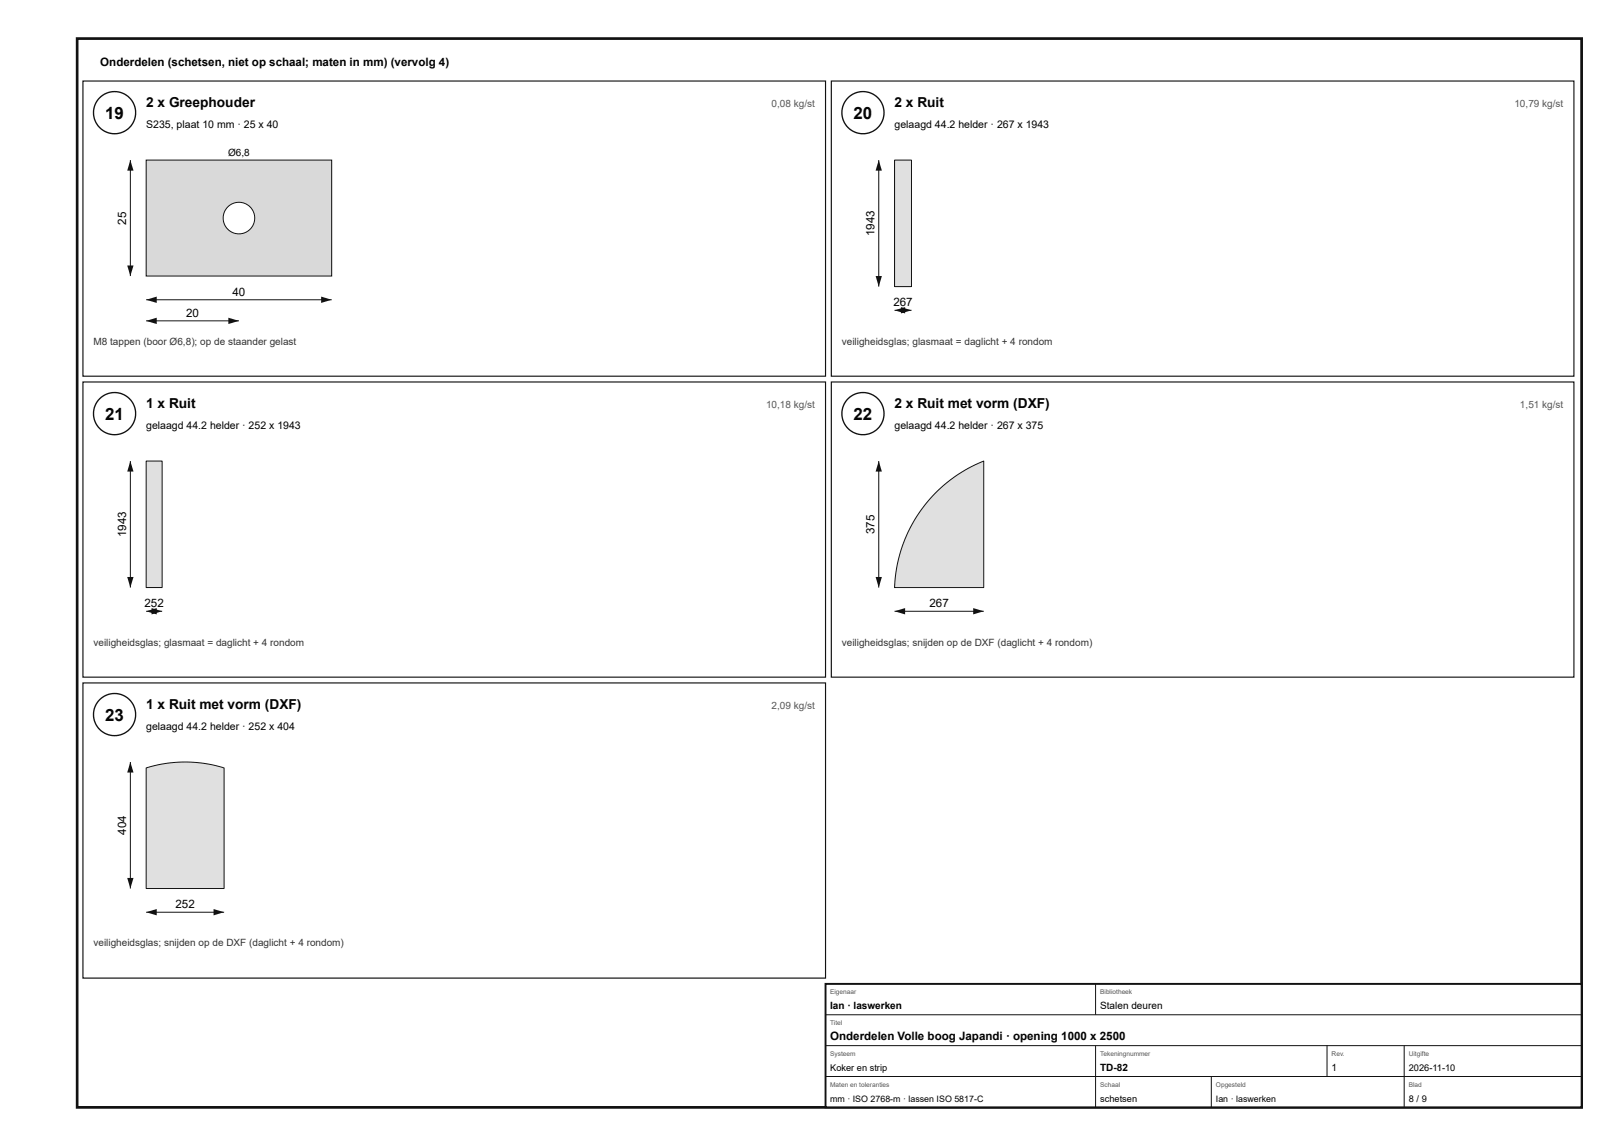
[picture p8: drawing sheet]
<svg xmlns="http://www.w3.org/2000/svg" width="420mm" height="297mm" viewBox="0 0 420 297" stroke-linecap="round" stroke-linejoin="round" font-family="sans-serif">
<defs><g id="words">
<g font-size="4.4">
<text x="27.3" y="30.8">19</text>
<text x="221.3" y="30.8">20</text>
<text x="27.3" y="108.8">21</text>
<text x="221.3" y="108.8">22</text>
<text x="27.3" y="186.8">23</text>
</g>
<g font-size="3.6">
<text x="37.9" y="27.8">2 x Greephouder</text>
<text x="231.9" y="27.8">2 x Ruit</text>
<text x="37.9" y="105.8">1 x Ruit</text>
<text x="231.9" y="105.8">2 x Ruit met vorm (DXF)</text>
<text x="37.9" y="183.8">1 x Ruit met vorm (DXF)</text>
</g>
<g font-size="3">
<text x="26" y="17">Onderdelen (schetsen, niet op schaal; maten in mm) (vervolg 4)</text>
<text x="32.7" y="58.2" transform="rotate(-90 32.7 58.2)">25</text>
<text x="226.7" y="61.2" transform="rotate(-90 226.7 61.2)">1943</text>
<text x="60.3" y="76.6">40</text>
<text x="48.2" y="82.1">20</text>
<text x="231.6" y="79.3">267</text>
<text x="32.7" y="139.2" transform="rotate(-90 32.7 139.2)">1943</text>
<text x="226.7" y="138.4" transform="rotate(-90 226.7 138.4)">375</text>
<text x="37.5" y="157.3">252</text>
<text x="240.9" y="157.3">267</text>
<text x="32.7" y="216.4" transform="rotate(-90 32.7 216.4)">404</text>
<text x="45.5" y="235.3">252</text>
<text x="215.2" y="269.6">Onderdelen Volle boog Japandi · opening 1000 x 2500</text>
</g>
<g font-size="2.7">
<text x="37.9" y="33.3">S235, plaat 10 mm · 25 x 40</text>
<text x="231.9" y="33.3">gelaagd 44.2 helder · 267 x 1943</text>
<text x="37.9" y="111.3">gelaagd 44.2 helder · 252 x 1943</text>
<text x="231.9" y="111.3">gelaagd 44.2 helder · 267 x 375</text>
<text x="37.9" y="189.3">gelaagd 44.2 helder · 252 x 404</text>
</g>
<g font-size="2.6" fill="#555">
<text x="200" y="27.8">0,08 kg/st</text>
<text x="392.6" y="27.8">10,79 kg/st</text>
<text x="198.6" y="105.8">10,18 kg/st</text>
<text x="394" y="105.8">1,51 kg/st</text>
<text x="200" y="183.8">2,09 kg/st</text>
</g>
<g font-size="2.6">
<text x="59.1" y="40.4">Ø6,8</text>
<text x="215.2" y="261.6">Ian · laswerken</text>
<text x="285.2" y="261.6">Stalen deuren</text>
<text x="285.2" y="277.6">TD-82</text>
<text x="345.2" y="277.6">1</text>
</g>
<g font-size="2.6" fill="#333">
<text x="24.2" y="89.3">M8 tappen (boor Ø6,8); op de staander gelast</text>
<text x="218.2" y="89.3">veiligheidsglas; glasmaat = daglicht + 4 rondom</text>
<text x="24.2" y="167.3">veiligheidsglas; glasmaat = daglicht + 4 rondom</text>
<text x="218.2" y="167.3">veiligheidsglas; snijden op de DXF (daglicht + 4 rondom)</text>
<text x="24.2" y="245.3">veiligheidsglas; snijden op de DXF (daglicht + 4 rondom)</text>
</g>
<g font-size="2.4">
<text x="215.2" y="277.6">Koker en strip</text>
<text x="365.2" y="277.6">2026-11-10</text>
<text x="285.2" y="285.6">schetsen</text>
<text x="365.2" y="285.6">8 / 9</text>
</g>
<g font-size="2.3">
<text x="215.2" y="285.6">mm · ISO 2768-m · lassen ISO 5817-C</text>
<text x="315.2" y="285.6">Ian · laswerken</text>
</g>
<g font-size="1.7" fill="#555">
<text x="215.2" y="257.6">Eigenaar</text>
<text x="285.2" y="257.6">Bibliotheek</text>
<text x="215.2" y="265.6">Titel</text>
<text x="215.2" y="273.6">Systeem</text>
<text x="285.2" y="273.6">Tekeningnummer</text>
<text x="345.2" y="273.6">Rev.</text>
<text x="365.2" y="273.6">Uitgifte</text>
<text x="215.2" y="281.6">Maten en toleranties</text>
<text x="285.2" y="281.6">Schaal</text>
<text x="315.2" y="281.6">Opgesteld</text>
<text x="365.2" y="281.6">Blad</text>
</g>
</g></defs>
<path d="M20 10h390v277h-390z" fill="none" stroke="#111" stroke-width=".7" stroke-linecap="butt"/>
<path d="M21.5 21h192.5v76.5h-192.5z" fill="none" stroke="#111" stroke-width=".3"/>
<circle cx="29.7" cy="29.2" r="5.5" fill="#fff"/>
<circle cx="29.7" cy="29.2" r="5.5" fill="none" stroke="#111" stroke-width=".35"/>
<path d="M37.9 41.5h48.1v30h-48.1z" fill="#d7dadc"/>
<path d="M37.9 41.5h48.1v30h-48.1z" fill="none" stroke="#111" stroke-width=".26"/>
<circle cx="61.9" cy="56.5" r="4.1" fill="#fff"/>
<g fill="none" stroke="#111" stroke-width=".26">
<path d="M37.9 77.7h48.1"/>
<circle cx="61.9" cy="56.5" r="4.1"/>
</g>
<g fill="#111">
<path d="M37.9 77.7l2.7-.8v1.6z"/>
<path d="M83.2 76.9l2.8 .8-2.8 .8z"/>
</g>
<path d="M33.8 41.5v30" fill="none" stroke="#111" stroke-width=".26"/>
<g fill="#111">
<path d="M33.8 41.5l.8 2.7h-1.6z"/>
<path d="M33 68.8h1.6l-.8 2.7z"/>
</g>
<path d="M37.9 83.2h24" fill="none" stroke="#111" stroke-width=".26"/>
<g fill="#111">
<path d="M37.9 83.2l2.7-.9v1.7z"/>
<path d="M59.2 82.3l2.7 .9-2.7 .8z"/>
</g>
<path d="M215.5 21h192.5v76.5h-192.5z" fill="none" stroke="#111" stroke-width=".3"/>
<circle cx="223.7" cy="29.2" r="5.5" fill="#fff"/>
<circle cx="223.7" cy="29.2" r="5.5" fill="none" stroke="#111" stroke-width=".35"/>
<path d="M231.9 41.5h4.4v32.8h-4.4z" fill="#d6e4e9"/>
<path d="M231.9 41.5h4.4v32.8h-4.4zM231.9 80.4h4.4" fill="none" stroke="#111" stroke-width=".26"/>
<g fill="#111">
<path d="M231.9 80.4l2.7-.8v1.6z"/>
<path d="M233.5 79.6l2.8 .8-2.8 .8z"/>
</g>
<path d="M227.8 41.5v32.8" fill="none" stroke="#111" stroke-width=".26"/>
<g fill="#111">
<path d="M227.8 41.5l.8 2.7h-1.6z"/>
<path d="M227 71.5h1.6l-.8 2.8z"/>
</g>
<path d="M21.5 99h192.5v76.5h-192.5z" fill="none" stroke="#111" stroke-width=".3"/>
<circle cx="29.7" cy="107.2" r="5.5" fill="#fff"/>
<circle cx="29.7" cy="107.2" r="5.5" fill="none" stroke="#111" stroke-width=".35"/>
<path d="M37.9 119.5h4.1v32.8h-4.1z" fill="#d6e4e9"/>
<path d="M37.9 119.5h4.1v32.8h-4.1zM37.9 158.4h4.1" fill="none" stroke="#111" stroke-width=".26"/>
<g fill="#111">
<path d="M37.9 158.4l2.7-.8v1.6z"/>
<path d="M39.3 157.6l2.7 .8-2.7 .8z"/>
</g>
<path d="M33.8 119.5v32.8" fill="none" stroke="#111" stroke-width=".26"/>
<g fill="#111">
<path d="M33.8 119.5l.8 2.7h-1.6z"/>
<path d="M33 149.5h1.6l-.8 2.8z"/>
</g>
<path d="M215.5 99h192.5v76.5h-192.5z" fill="none" stroke="#111" stroke-width=".3"/>
<circle cx="223.7" cy="107.2" r="5.5" fill="#fff"/>
<circle cx="223.7" cy="107.2" r="5.5" fill="none" stroke="#111" stroke-width=".35"/>
<path d="M242.6 127.6a36.8 36.8 0 0 1 12.4-8.1v32.8h-23.1a36.7 36.7 0 0 1 10.7-24.7z" fill="#d6e4e9"/>
<path d="M242.6 127.6a36.8 36.8 0 0 1 12.4-8.1v32.8h-23.1a36.7 36.7 0 0 1 10.7-24.7zM231.9 158.4h23.1" fill="none" stroke="#111" stroke-width=".26"/>
<g fill="#111">
<path d="M231.9 158.4l2.7-.8v1.6z"/>
<path d="M252.3 157.6l2.7 .8-2.7 .8z"/>
</g>
<path d="M227.8 119.5v32.8" fill="none" stroke="#111" stroke-width=".26"/>
<g fill="#111">
<path d="M227.8 119.5l.8 2.7h-1.6z"/>
<path d="M227 149.5h1.6l-.8 2.8z"/>
</g>
<path d="M21.5 177h192.5v76.5h-192.5z" fill="none" stroke="#111" stroke-width=".3"/>
<circle cx="29.7" cy="185.2" r="5.5" fill="#fff"/>
<circle cx="29.7" cy="185.2" r="5.5" fill="none" stroke="#111" stroke-width=".35"/>
<path d="M37.9 199a33.9 33.9 0 0 1 20.2 0v31.3h-20.2z" fill="#d6e4e9"/>
<path d="M37.9 199a33.9 33.9 0 0 1 20.2 0v31.3h-20.2zM37.9 236.4h20.2" fill="none" stroke="#111" stroke-width=".26"/>
<g fill="#111">
<path d="M37.9 236.4l2.7-.8v1.6z"/>
<path d="M55.4 235.6l2.7 .8-2.7 .8z"/>
</g>
<path d="M33.8 197.5v32.8" fill="none" stroke="#111" stroke-width=".26"/>
<g fill="#111">
<path d="M33.8 197.5l.8 2.7h-1.6z"/>
<path d="M33 227.5h1.6l-.8 2.8z"/>
</g>
<path d="M214 255h196v32h-196z" fill="#fff"/>
<path d="M214 255h196v32h-196z" fill="none" stroke="#111" stroke-width=".5"/>
<path d="M284 255v8M214 263h196M214 271h196M214 279h196M284 271v16M314 279v8M344 271v8M364 271v16" fill="none" stroke="#111" stroke-width=".26"/>
<use href="#words"/>
</svg>
